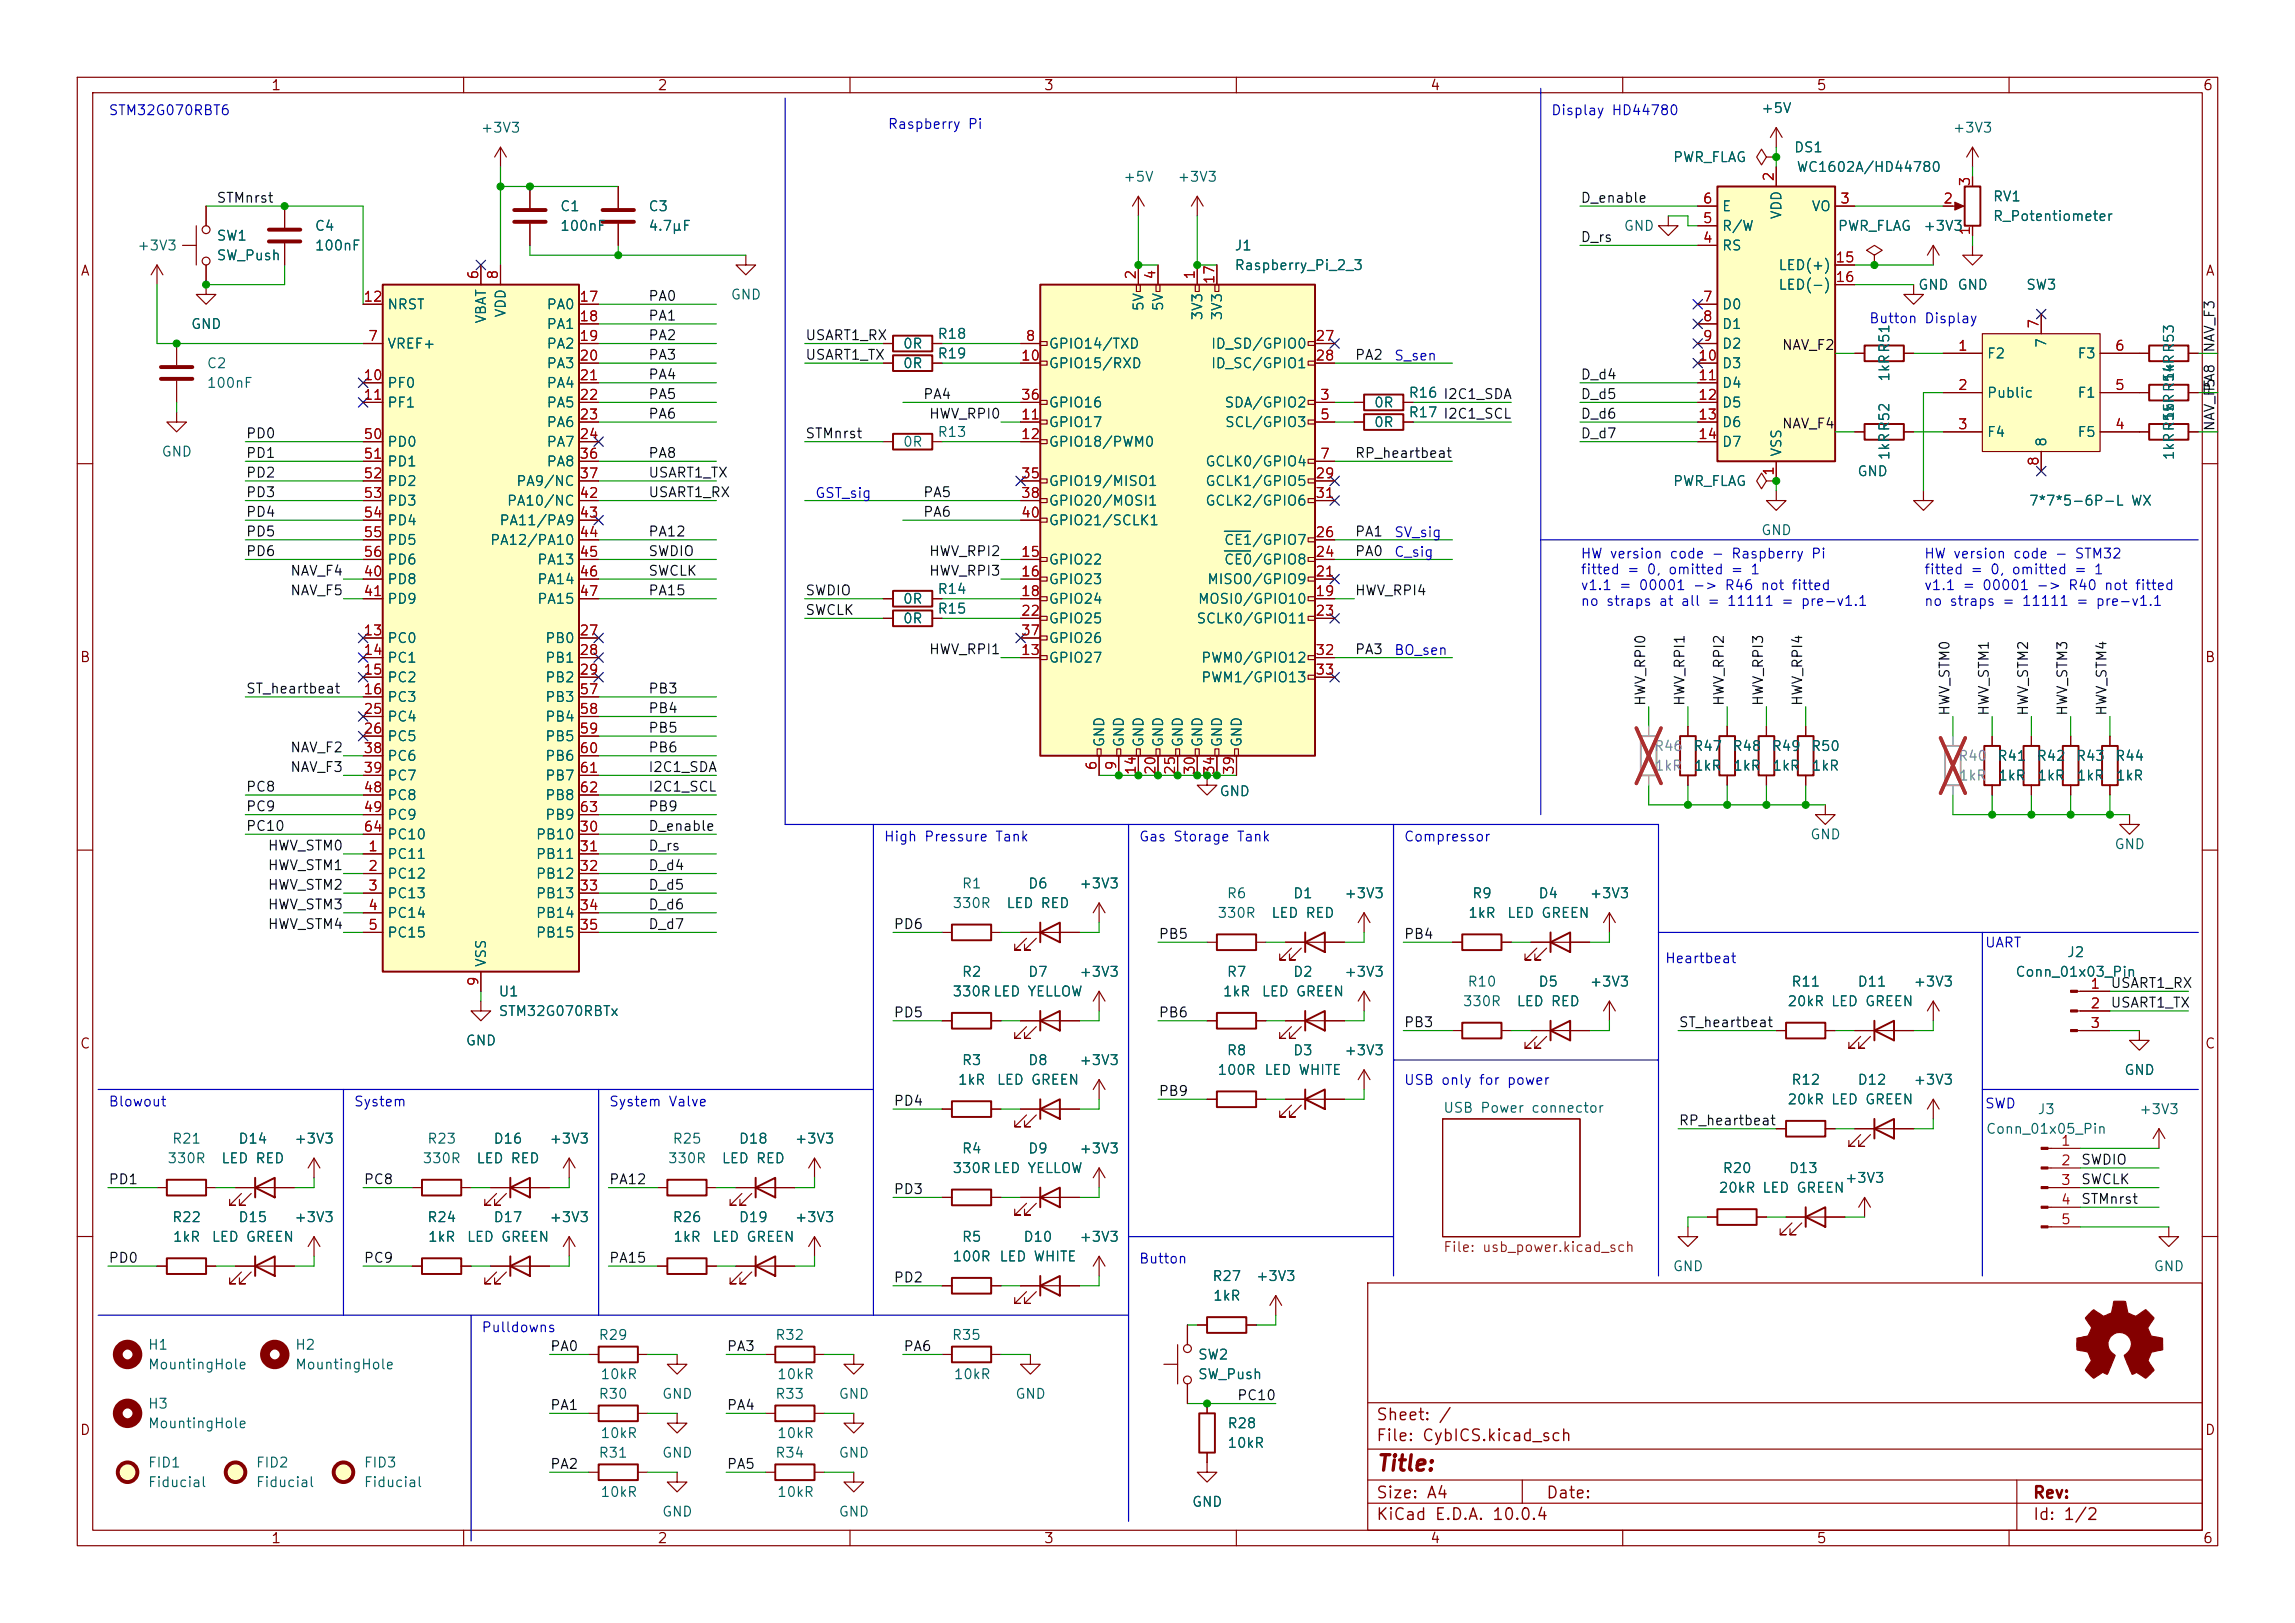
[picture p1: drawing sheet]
<svg xmlns="http://www.w3.org/2000/svg" width="297mm" height="210mm" viewBox="0 0 297 210" stroke-linecap="round" stroke-linejoin="round" font-family="sans-serif">
<defs><g id="words">
<text font-size="2" fill="#840000" x="178" y="190.8">Title:</text>
<g font-size="1.5" fill="#840000">
<text x="178" y="184.2">Sheet: /</text>
<text x="178" y="186.9">File: CybICS.kicad_sch</text>
<text x="178" y="197.1">KiCad E.D.A. 10.0.4</text>
<text x="178" y="194.3">Size: A4</text>
<text x="200" y="194.3">Date:</text>
<text x="263" y="194.3">Rev:</text>
<text x="263" y="197.1">Id: 1/2</text>
</g>
<g font-size="1.3" fill="#840000">
<text x="35" y="12">1</text>
<text x="85" y="12">2</text>
<text x="135" y="12">3</text>
<text x="185" y="12">4</text>
<text x="235" y="12">5</text>
<text x="285" y="12">6</text>
<text x="10.3" y="36">A</text>
<text x="285.3" y="36">A</text>
<text x="10.3" y="86">B</text>
<text x="285.3" y="86">B</text>
<text x="10.3" y="136">C</text>
<text x="285.3" y="136">C</text>
<text x="10.3" y="186">D</text>
<text x="285.3" y="186">D</text>
<text x="35" y="200">1</text>
<text x="85" y="200">2</text>
<text x="135" y="200">3</text>
<text x="185" y="200">4</text>
<text x="235" y="200">5</text>
<text x="285" y="200">6</text>
</g>
<g font-size="1.3" fill="#0000c2">
<text x="14" y="15.2">STM32G070RBT6</text>
<text x="114.8" y="17">Raspberry Pi</text>
<text x="200.7" y="15.2">Display HD44780</text>
<text x="180.3" y="47">S_sen</text>
<text x="241.8" y="42.1">Button Display</text>
<text x="105.4" y="64.7">GST_sig</text>
<text x="180.3" y="69.8">SV_sig</text>
<text x="180.3" y="72.4">C_sig</text>
<text x="204.5" y="72.6">HW version code - Raspberry Pi</text>
<text x="204.5" y="74.6">fitted = 0, omitted = 1</text>
<text x="204.5" y="76.7">v1.1 = 00001 -&gt; R46 not fitted</text>
<text x="248.9" y="72.6">HW version code - STM32</text>
<text x="248.9" y="74.6">fitted = 0, omitted = 1</text>
<text x="248.9" y="76.7">v1.1 = 00001 -&gt; R40 not fitted</text>
<text x="204.5" y="78.7">no straps at all = 11111 = pre-v1.1</text>
<text x="248.9" y="78.7">no straps = 11111 = pre-v1.1</text>
<text x="180.3" y="85.1">BO_sen</text>
<text x="114.3" y="109.2">High Pressure Tank</text>
<text x="147.3" y="109.2">Gas Storage Tank</text>
<text x="181.6" y="109.2">Compressor</text>
<text x="215.4" y="124.9">Heartbeat</text>
<text x="256.8" y="122.9">UART</text>
<text x="14" y="143.5">Blowout</text>
<text x="45.7" y="143.5">System</text>
<text x="78.7" y="143.5">System Valve</text>
<text x="181.6" y="140.7">USB only for power</text>
<text x="256.8" y="143.7">SWD</text>
<text x="147.3" y="163.8">Button</text>
<text x="62.2" y="172.7">Pulldowns</text>
</g>
<g font-size="1.3" fill="#006464">
<text x="62.1" y="17.5">+3V3</text>
<text x="227.8" y="14.9">+5V</text>
<text x="252.6" y="17.5">+3V3</text>
<text x="145.3" y="23.8">+5V</text>
<text x="152.3" y="23.8">+3V3</text>
<text x="216.4" y="21.3">PWR_FLAG</text>
<text x="232.1" y="20">DS1</text>
<text x="232.4" y="22.6">WC1602A/HD44780</text>
<text x="72.4" y="27.6">C1</text>
<text x="83.8" y="27.6">C3</text>
<text x="222.8" y="27.6">E</text>
<text x="230.8" y="28.5" transform="rotate(-90 230.8 28.5)">VDD</text>
<text x="234.4" y="27.6">VO</text>
<text x="257.8" y="26.4">RV1</text>
<text x="257.8" y="28.9">R_Potentiometer</text>
<text x="17.7" y="32.7">+3V3</text>
<text x="27.9" y="31.5">SW1</text>
<text x="27.9" y="34">SW_Push</text>
<text x="40.6" y="30.2">C4</text>
<text x="40.6" y="32.7">100nF</text>
<text x="72.4" y="30.2">100nF</text>
<text x="83.8" y="30.2">4.7μF</text>
<text x="159.7" y="32.7">J1</text>
<text x="159.7" y="35.3">Raspberry_Pi_2_3</text>
<text x="210.1" y="30.2">GND</text>
<text x="222.8" y="32.7">RS</text>
<text x="222.8" y="30.2">R/W</text>
<text x="230.1" y="35.3">LED(+)</text>
<text x="237.8" y="30.2">PWR_FLAG</text>
<text x="248.8" y="30.2">+3V3</text>
<text x="50" y="40.3">NRST</text>
<text x="63.2" y="42" transform="rotate(-90 63.2 42)">VBAT</text>
<text x="65.7" y="41.2" transform="rotate(-90 65.7 41.2)">VDD</text>
<text x="70.7" y="40.3">PA0</text>
<text x="94.5" y="39.1">GND</text>
<text x="148.3" y="40.3" transform="rotate(-90 148.3 40.3)">5V</text>
<text x="150.8" y="40.3" transform="rotate(-90 150.8 40.3)">5V</text>
<text x="155.9" y="41.6" transform="rotate(-90 155.9 41.6)">3V3</text>
<text x="158.5" y="41.6" transform="rotate(-90 158.5 41.6)">3V3</text>
<text x="222.8" y="40.3">D0</text>
<text x="230.1" y="37.8">LED(-)</text>
<text x="248.2" y="37.8">GND</text>
<text x="253.2" y="37.8">GND</text>
<text x="262.1" y="37.8">SW3</text>
<text x="24.6" y="42.9">GND</text>
<text x="26.7" y="48">C2</text>
<text x="50" y="45.4">VREF+</text>
<text x="70.7" y="42.9">PA1</text>
<text x="70.7" y="45.4">PA2</text>
<text x="70.7" y="48">PA3</text>
<text x="116.8" y="48">0R</text>
<text x="116.8" y="45.4">0R</text>
<text x="121.2" y="46.7">R19</text>
<text x="121.2" y="44.2">R18</text>
<text x="135.6" y="45.4">GPIO14/TXD</text>
<text x="135.6" y="48">GPIO15/RXD</text>
<text x="156.6" y="45.4">ID_SD/GPIO0</text>
<text x="156.6" y="48">ID_SC/GPIO1</text>
<text x="222.8" y="42.9">D1</text>
<text x="222.8" y="45.4">D2</text>
<text x="222.8" y="48">D3</text>
<text x="257" y="46.7">F2</text>
<text x="265.1" y="45.1" transform="rotate(-90 265.1 45.1)">7</text>
<text x="268.8" y="46.7">F3</text>
<text x="26.7" y="50.5">100nF</text>
<text x="50" y="50.5">PF0</text>
<text x="50" y="53">PF1</text>
<text x="70.7" y="50.5">PA4</text>
<text x="70.7" y="53">PA5</text>
<text x="135.6" y="53">GPIO16</text>
<text x="158.4" y="53">SDA/GPIO2</text>
<text x="177.7" y="53">0R</text>
<text x="182.2" y="51.8">R16 I2C1_SDA</text>
<text x="182.2" y="51.8">R16</text>
<text x="222.8" y="50.5">D4</text>
<text x="222.8" y="53">D5</text>
<text x="244.8" y="49.5" transform="rotate(-90 244.8 49.5)">1kRR51</text>
<text x="257" y="51.8">Public</text>
<text x="268.8" y="51.8">F1</text>
<text x="281.6" y="49.5" transform="rotate(-90 281.6 49.5)">1kRR53</text>
<text x="20.8" y="59.4">GND</text>
<text x="50" y="58.1">PD0</text>
<text x="70.7" y="55.6">PA6</text>
<text x="70.7" y="58.1">PA7</text>
<text x="116.8" y="58.1">0R</text>
<text x="121.2" y="56.9">R13</text>
<text x="135.6" y="55.6">GPIO17</text>
<text x="135.6" y="58.1">GPIO18/PWM0</text>
<text x="158.4" y="55.6">SCL/GPIO3</text>
<text x="177.7" y="55.6">0R</text>
<text x="182.2" y="54.3">R17 I2C1_SCL</text>
<text x="182.2" y="54.3">R17</text>
<text x="222.8" y="55.6">D6</text>
<text x="222.8" y="58.1">D7</text>
<text x="230.8" y="59.2" transform="rotate(-90 230.8 59.2)">VSS</text>
<text x="244.8" y="59.6" transform="rotate(-90 244.8 59.6)">1kRR52</text>
<text x="257" y="56.9">F4</text>
<text x="265.1" y="57.9" transform="rotate(-90 265.1 57.9)">8</text>
<text x="268.8" y="56.9">F5</text>
<text x="281.6" y="59.6" transform="rotate(-90 281.6 59.6)">1kRR55</text>
<text x="281.6" y="54.6" transform="rotate(-90 281.6 54.6)">1kRR54</text>
<text x="50" y="60.7">PD1</text>
<text x="50" y="63.2">PD2</text>
<text x="50" y="65.7">PD3</text>
<text x="65.5" y="65.7">PA10/NC</text>
<text x="66.7" y="63.2">PA9/NC</text>
<text x="70.7" y="60.7">PA8</text>
<text x="135.6" y="63.2">GPIO19/MISO1</text>
<text x="135.6" y="65.7">GPIO20/MOSI1</text>
<text x="155.9" y="60.7">GCLK0/GPIO4</text>
<text x="155.9" y="63.2">GCLK1/GPIO5</text>
<text x="155.9" y="65.7">GCLK2/GPIO6</text>
<text x="216.4" y="63.2">PWR_FLAG</text>
<text x="240.3" y="61.9">GND</text>
<text x="262.5" y="65.7">7*7*5-6P-L WX</text>
<text x="50" y="68.3">PD4</text>
<text x="50" y="70.8">PD5</text>
<text x="63.3" y="70.8">PA12/PA10</text>
<text x="64.5" y="68.3">PA11/PA9</text>
<text x="135.6" y="68.3">GPIO21/SCLK1</text>
<text x="158.3" y="70.8">CE1/GPIO7</text>
<text x="227.8" y="69.6">GND</text>
<text x="50" y="75.9">PD8</text>
<text x="50" y="73.4">PD6</text>
<text x="69.4" y="73.4">PA13</text>
<text x="69.4" y="75.9">PA14</text>
<text x="121.2" y="77.2">R14</text>
<text x="135.6" y="73.4">GPIO22</text>
<text x="135.6" y="75.9">GPIO23</text>
<text x="156.1" y="75.9">MISO0/GPIO9</text>
<text x="158.3" y="73.4">CE0/GPIO8</text>
<text x="50" y="83.5">PC0</text>
<text x="50" y="78.4">PD9</text>
<text x="69.4" y="78.4">PA15</text>
<text x="70.5" y="83.5">PB0</text>
<text x="116.8" y="78.4">0R</text>
<text x="116.8" y="81">0R</text>
<text x="121.2" y="79.7">R15</text>
<text x="135.6" y="78.4">GPIO24</text>
<text x="135.6" y="81">GPIO25</text>
<text x="135.6" y="83.5">GPIO26</text>
<text x="154.7" y="81">SCLK0/GPIO11</text>
<text x="154.9" y="78.4">MOSI0/GPIO10</text>
<text x="50" y="86.1">PC1</text>
<text x="50" y="88.6">PC2</text>
<text x="70.5" y="86.1">PB1</text>
<text x="70.5" y="88.6">PB2</text>
<text x="135.6" y="86.1">GPIO27</text>
<text x="155.4" y="86.1">PWM0/GPIO12</text>
<text x="155.4" y="88.6">PWM1/GPIO13</text>
<text x="50" y="91.1">PC3</text>
<text x="50" y="93.7">PC4</text>
<text x="70.5" y="91.1">PB3</text>
<text x="70.5" y="93.7">PB4</text>
<text x="50" y="96.2">PC5</text>
<text x="50" y="98.8">PC6</text>
<text x="50" y="101.3">PC7</text>
<text x="70.5" y="96.2">PB5</text>
<text x="70.5" y="98.8">PB6</text>
<text x="70.5" y="101.3">PB7</text>
<text x="143.2" y="96.8" transform="rotate(-90 143.2 96.8)">GND</text>
<text x="145.8" y="96.8" transform="rotate(-90 145.8 96.8)">GND</text>
<text x="148.3" y="96.8" transform="rotate(-90 148.3 96.8)">GND</text>
<text x="150.8" y="96.8" transform="rotate(-90 150.8 96.8)">GND</text>
<text x="153.4" y="96.8" transform="rotate(-90 153.4 96.8)">GND</text>
<text x="155.9" y="96.8" transform="rotate(-90 155.9 96.8)">GND</text>
<text x="158.5" y="96.8" transform="rotate(-90 158.5 96.8)">GND</text>
<text x="161" y="96.8" transform="rotate(-90 161 96.8)">GND</text>
<text x="219" y="97.5">R47</text>
<text x="219.1" y="100">1kR</text>
<text x="224.1" y="97.5">R48</text>
<text x="224.2" y="100">1kR</text>
<text x="229.2" y="97.5">R49</text>
<text x="229.3" y="100">1kR</text>
<text x="234.3" y="97.5">R50</text>
<text x="234.4" y="100">1kR</text>
<text x="258.4" y="98.8">R41</text>
<text x="258.5" y="101.3">1kR</text>
<text x="263.5" y="98.8">R42</text>
<text x="263.6" y="101.3">1kR</text>
<text x="268.6" y="98.8">R43</text>
<text x="268.7" y="101.3">1kR</text>
<text x="273.6" y="98.8">R44</text>
<text x="273.7" y="101.3">1kR</text>
<text x="50" y="103.8">PC8</text>
<text x="50" y="106.4">PC9</text>
<text x="70.5" y="103.8">PB8</text>
<text x="70.5" y="106.4">PB9</text>
<text x="157.7" y="103.3">GND</text>
<text x="50" y="111.5">PC11</text>
<text x="50" y="108.9">PC10</text>
<text x="69.3" y="108.9">PB10</text>
<text x="69.3" y="111.5">PB11</text>
<text x="234.2" y="108.9">GND</text>
<text x="273.6" y="110.2">GND</text>
<text x="50" y="114">PC12</text>
<text x="50" y="116.5">PC13</text>
<text x="50" y="119.1">PC14</text>
<text x="69.3" y="114">PB12</text>
<text x="69.3" y="116.5">PB13</text>
<text x="69.3" y="119.1">PB14</text>
<text x="123.2" y="117.8">330R</text>
<text x="124.4" y="115.3">R1</text>
<text x="130.1" y="117.8">LED RED</text>
<text x="133" y="115.3">D6</text>
<text x="139.6" y="115.3">+3V3</text>
<text x="157.5" y="119.1">330R</text>
<text x="158.7" y="116.5">R6</text>
<text x="164.4" y="119.1">LED RED</text>
<text x="167.3" y="116.5">D1</text>
<text x="173.9" y="116.5">+3V3</text>
<text x="189.9" y="119.1">1kR</text>
<text x="190.4" y="116.5">R9</text>
<text x="194.9" y="119.1">LED GREEN</text>
<text x="199" y="116.5">D4</text>
<text x="205.6" y="116.5">+3V3</text>
<text x="50" y="121.6">PC15</text>
<text x="63.2" y="125.2" transform="rotate(-90 63.2 125.2)">VSS</text>
<text x="69.3" y="121.6">PB15</text>
<text x="267.4" y="124.2">J2</text>
<text x="64.4" y="131.8">STM32G070RBTx</text>
<text x="64.4" y="129.2">U1</text>
<text x="123.2" y="129.2">330RLED YELLOW</text>
<text x="124.4" y="126.7">R2</text>
<text x="133" y="126.7">D7</text>
<text x="139.6" y="126.7">+3V3</text>
<text x="158.2" y="129.2">1kR</text>
<text x="158.7" y="126.7">R7</text>
<text x="163.2" y="129.2">LED GREEN</text>
<text x="167.3" y="126.7">D2</text>
<text x="173.9" y="126.7">+3V3</text>
<text x="189.2" y="130.5">330R</text>
<text x="189.8" y="128">R10</text>
<text x="196.2" y="130.5">LED RED</text>
<text x="199" y="128">D5</text>
<text x="205.6" y="128">+3V3</text>
<text x="231.2" y="130.5">20kR LED GREEN</text>
<text x="231.7" y="128">R11</text>
<text x="240.3" y="128">D11</text>
<text x="247.5" y="128">+3V3</text>
<text x="260.7" y="126.7">Conn_01x03_Pin</text>
<text x="60.2" y="135.6">GND</text>
<text x="158.7" y="136.9">R8</text>
<text x="167.3" y="136.9">D3</text>
<text x="173.9" y="136.9">+3V3</text>
<text x="123.9" y="140.7">1kR</text>
<text x="124.4" y="138.1">R3</text>
<text x="128.9" y="140.7">LED GREEN</text>
<text x="133" y="138.1">D8</text>
<text x="139.6" y="138.1">+3V3</text>
<text x="157.5" y="139.4">100R</text>
<text x="163.5" y="139.4">LED WHITE</text>
<text x="231.2" y="143.2">20kR LED GREEN</text>
<text x="231.7" y="140.7">R12</text>
<text x="240.3" y="140.7">D12</text>
<text x="247.5" y="140.7">+3V3</text>
<text x="274.8" y="139.4">GND</text>
<text x="22.2" y="148.3">R21</text>
<text x="30.8" y="148.3">D14</text>
<text x="38" y="148.3">+3V3</text>
<text x="55.2" y="148.3">R23</text>
<text x="63.8" y="148.3">D16</text>
<text x="71" y="148.3">+3V3</text>
<text x="87" y="148.3">R25</text>
<text x="95.5" y="148.3">D18</text>
<text x="102.8" y="148.3">+3V3</text>
<text x="124.4" y="149.6">R4</text>
<text x="133" y="149.6">D9</text>
<text x="139.6" y="149.6">+3V3</text>
<text x="186.7" y="144.3">USB Power connector</text>
<text x="256.9" y="147">Conn_01x05_Pin</text>
<text x="263.6" y="144.5">J3</text>
<text x="276.8" y="144.5">+3V3</text>
<text x="21.6" y="150.8">330R</text>
<text x="28.5" y="150.8">LED RED</text>
<text x="54.6" y="150.8">330R</text>
<text x="61.6" y="150.8">LED RED</text>
<text x="86.3" y="150.8">330R</text>
<text x="93.3" y="150.8">LED RED</text>
<text x="123.2" y="152.1">330RLED YELLOW</text>
<text x="222.3" y="154.6">20kR LED GREEN</text>
<text x="222.8" y="152.1">R20</text>
<text x="231.4" y="152.1">D13</text>
<text x="238.7" y="153.4">+3V3</text>
<text x="22.2" y="158.5">R22</text>
<text x="22.3" y="161">1kR</text>
<text x="27.3" y="161">LED GREEN</text>
<text x="30.8" y="158.5">D15</text>
<text x="38" y="158.5">+3V3</text>
<text x="55.2" y="158.5">R24</text>
<text x="55.3" y="161">1kR</text>
<text x="60.3" y="161">LED GREEN</text>
<text x="63.8" y="158.5">D17</text>
<text x="71" y="158.5">+3V3</text>
<text x="87" y="158.5">R26</text>
<text x="87" y="161">1kR</text>
<text x="92.1" y="161">LED GREEN</text>
<text x="95.5" y="158.5">D19</text>
<text x="102.8" y="158.5">+3V3</text>
<text x="124.4" y="161">R5</text>
<text x="132.4" y="161">D10</text>
<text x="139.6" y="161">+3V3</text>
<text x="123.2" y="163.5">100R</text>
<text x="129.2" y="163.5">LED WHITE</text>
<text x="156.8" y="166.1">R27</text>
<text x="162.5" y="166.1">+3V3</text>
<text x="216.4" y="164.8">GND</text>
<text x="278.6" y="164.8">GND</text>
<text x="77.4" y="173.7">R29</text>
<text x="100.2" y="173.7">R32</text>
<text x="123.1" y="173.7">R35</text>
<text x="156.9" y="168.6">1kR</text>
<text x="19.1" y="175">H1</text>
<text x="19.1" y="177.5">MountingHole</text>
<text x="38.1" y="175">H2</text>
<text x="38.1" y="177.5">MountingHole</text>
<text x="77.6" y="178.8">10kR</text>
<text x="100.5" y="178.8">10kR</text>
<text x="123.3" y="178.8">10kR</text>
<text x="154.9" y="176.2">SW2</text>
<text x="154.9" y="178.8">SW_Push</text>
<text x="19.1" y="182.6">H3</text>
<text x="19.1" y="185.1">MountingHole</text>
<text x="77.4" y="181.3">R30</text>
<text x="85.6" y="181.3">GND</text>
<text x="100.2" y="181.3">R33</text>
<text x="108.5" y="181.3">GND</text>
<text x="131.3" y="181.3">GND</text>
<text x="158.8" y="185.1">R28</text>
<text x="19.1" y="190.2">FID1</text>
<text x="33" y="190.2">FID2</text>
<text x="47" y="190.2">FID3</text>
<text x="77.4" y="188.9">R31</text>
<text x="77.6" y="186.4">10kR</text>
<text x="85.6" y="188.9">GND</text>
<text x="100.2" y="188.9">R34</text>
<text x="100.5" y="186.4">10kR</text>
<text x="108.5" y="188.9">GND</text>
<text x="158.8" y="187.7">10kR</text>
<text x="19.1" y="192.7">Fiducial</text>
<text x="33" y="192.7">Fiducial</text>
<text x="47" y="192.7">Fiducial</text>
<text x="77.6" y="194">10kR</text>
<text x="85.6" y="196.6">GND</text>
<text x="100.5" y="194">10kR</text>
<text x="108.5" y="196.6">GND</text>
<text x="154.2" y="195.3">GND</text>
</g>
<g font-size="1.3" fill="#a90000">
<text x="229.8" y="23.6" transform="rotate(-90 229.8 23.6)">2</text>
<text x="220.3" y="29.2">5</text>
<text x="220.3" y="26.6">6</text>
<text x="238.1" y="26.6">3</text>
<text x="251.4" y="26.6">2</text>
<text x="255.2" y="24.2" transform="rotate(-90 255.2 24.2)">3</text>
<text x="220.3" y="31.7">4</text>
<text x="237.4" y="34.3">15</text>
<text x="255.2" y="30.6" transform="rotate(-90 255.2 30.6)">1</text>
<text x="46.9" y="39.3">12</text>
<text x="62.2" y="36.3" transform="rotate(-90 62.2 36.3)">6</text>
<text x="64.7" y="36.3" transform="rotate(-90 64.7 36.3)">8</text>
<text x="74.9" y="39.3">17</text>
<text x="74.9" y="41.9">18</text>
<text x="147.3" y="36.3" transform="rotate(-90 147.3 36.3)">2</text>
<text x="149.8" y="36.3" transform="rotate(-90 149.8 36.3)">4</text>
<text x="154.9" y="36.3" transform="rotate(-90 154.9 36.3)">1</text>
<text x="157.5" y="36.9" transform="rotate(-90 157.5 36.9)">17</text>
<text x="220.3" y="39.3">7</text>
<text x="220.3" y="41.9">8</text>
<text x="237.4" y="36.8">16</text>
<text x="47.6" y="44.4">7</text>
<text x="74.9" y="44.4">19</text>
<text x="74.9" y="47">20</text>
<text x="132" y="47">10</text>
<text x="132.6" y="44.4">8</text>
<text x="170.1" y="44.4">27</text>
<text x="170.1" y="47">28</text>
<text x="219.7" y="47">10</text>
<text x="220.3" y="44.4">9</text>
<text x="253.3" y="45.7">1</text>
<text x="264.1" y="42.6" transform="rotate(-90 264.1 42.6)">7</text>
<text x="273.6" y="45.7">6</text>
<text x="46.9" y="49.5">10</text>
<text x="46.9" y="52">11</text>
<text x="74.9" y="49.5">21</text>
<text x="74.9" y="52">22</text>
<text x="132" y="52">36</text>
<text x="170.7" y="52">3</text>
<text x="219.7" y="49.5">11</text>
<text x="219.7" y="52">12</text>
<text x="253.3" y="50.8">2</text>
<text x="273.6" y="50.8">5</text>
<text x="46.9" y="57.1">50</text>
<text x="46.9" y="59.7">51</text>
<text x="74.9" y="54.6">23</text>
<text x="74.9" y="57.1">24</text>
<text x="74.9" y="59.7">36</text>
<text x="132" y="54.6">11</text>
<text x="132" y="57.1">12</text>
<text x="170.7" y="54.6">5</text>
<text x="170.7" y="59.7">7</text>
<text x="219.7" y="54.6">13</text>
<text x="219.7" y="57.1">14</text>
<text x="253.3" y="55.9">3</text>
<text x="273.6" y="55.9">4</text>
<text x="46.9" y="62.2">52</text>
<text x="46.9" y="64.7">53</text>
<text x="74.9" y="62.2">37</text>
<text x="74.9" y="64.7">42</text>
<text x="132" y="62.2">35</text>
<text x="132" y="64.7">38</text>
<text x="170.1" y="62.2">29</text>
<text x="170.1" y="64.7">31</text>
<text x="229.8" y="61.7" transform="rotate(-90 229.8 61.7)">1</text>
<text x="264.1" y="60.4" transform="rotate(-90 264.1 60.4)">8</text>
<text x="46.9" y="67.3">54</text>
<text x="46.9" y="69.8">55</text>
<text x="74.9" y="67.3">43</text>
<text x="74.9" y="69.8">44</text>
<text x="132" y="67.3">40</text>
<text x="170.1" y="69.8">26</text>
<text x="46.9" y="74.9">40</text>
<text x="46.9" y="77.4">41</text>
<text x="46.9" y="72.4">56</text>
<text x="74.9" y="72.4">45</text>
<text x="74.9" y="74.9">46</text>
<text x="74.9" y="77.4">47</text>
<text x="132" y="72.4">15</text>
<text x="132" y="74.9">16</text>
<text x="132" y="77.4">18</text>
<text x="170.1" y="77.4">19</text>
<text x="170.1" y="74.9">21</text>
<text x="170.1" y="72.4">24</text>
<text x="46.9" y="82.5">13</text>
<text x="74.9" y="82.5">27</text>
<text x="132" y="80">22</text>
<text x="132" y="82.5">37</text>
<text x="170.1" y="80">23</text>
<text x="46.9" y="85.1">14</text>
<text x="46.9" y="87.6">15</text>
<text x="74.9" y="85.1">28</text>
<text x="74.9" y="87.6">29</text>
<text x="132" y="85.1">13</text>
<text x="170.1" y="85.1">32</text>
<text x="170.1" y="87.6">33</text>
<text x="46.9" y="90.1">16</text>
<text x="46.9" y="92.7">25</text>
<text x="46.9" y="95.2">26</text>
<text x="74.9" y="90.1">57</text>
<text x="74.9" y="92.7">58</text>
<text x="74.9" y="95.2">59</text>
<text x="46.9" y="97.8">38</text>
<text x="46.9" y="100.3">39</text>
<text x="74.9" y="97.8">60</text>
<text x="74.9" y="100.3">61</text>
<text x="142.2" y="99.8" transform="rotate(-90 142.2 99.8)">6</text>
<text x="144.8" y="99.8" transform="rotate(-90 144.8 99.8)">9</text>
<text x="147.3" y="100.4" transform="rotate(-90 147.3 100.4)">14</text>
<text x="149.8" y="100.4" transform="rotate(-90 149.8 100.4)">20</text>
<text x="152.4" y="100.4" transform="rotate(-90 152.4 100.4)">25</text>
<text x="154.9" y="100.4" transform="rotate(-90 154.9 100.4)">30</text>
<text x="157.5" y="100.4" transform="rotate(-90 157.5 100.4)">34</text>
<text x="160" y="100.4" transform="rotate(-90 160 100.4)">39</text>
<text x="46.9" y="102.8">48</text>
<text x="46.9" y="105.4">49</text>
<text x="46.9" y="107.9">64</text>
<text x="74.9" y="107.9">30</text>
<text x="74.9" y="102.8">62</text>
<text x="74.9" y="105.4">63</text>
<text x="47.6" y="110.5">1</text>
<text x="47.6" y="113">2</text>
<text x="74.9" y="110.5">31</text>
<text x="74.9" y="113">32</text>
<text x="47.6" y="115.5">3</text>
<text x="47.6" y="118.1">4</text>
<text x="74.9" y="115.5">33</text>
<text x="74.9" y="118.1">34</text>
<text x="47.6" y="120.6">5</text>
<text x="74.9" y="120.6">35</text>
<text x="62.2" y="127.7" transform="rotate(-90 62.2 127.7)">9</text>
<text x="270.4" y="128.2">1</text>
<text x="270.4" y="130.8">2</text>
<text x="270.4" y="133.3">3</text>
<text x="266.6" y="148.6">1</text>
<text x="266.6" y="151.1">2</text>
<text x="266.6" y="153.6">3</text>
<text x="266.6" y="156.2">4</text>
<text x="266.6" y="158.7">5</text>
</g>
<g font-size="1.3" fill="#0f0f0f">
<text x="27.9" y="26.5">STMnrst</text>
<text x="204.5" y="26.5">D_enable</text>
<text x="204.5" y="31.6">D_rs</text>
<text x="83.8" y="41.8">PA1</text>
<text x="83.8" y="39.2">PA0</text>
<text x="83.8" y="44.3">PA2</text>
<text x="83.8" y="46.9">PA3</text>
<text x="104.1" y="44.3">USART1_RX</text>
<text x="104.1" y="46.9">USART1_TX</text>
<text x="175.3" y="46.9">PA2</text>
<text x="230.5" y="45.6">NAV_F2</text>
<text x="286.9" y="45.7" transform="rotate(-90 286.9 45.7)">NAV_F3</text>
<text x="83.8" y="51.9">PA5</text>
<text x="83.8" y="49.4">PA4</text>
<text x="119.4" y="51.9">PA4</text>
<text x="204.5" y="51.9">D_d5</text>
<text x="204.5" y="49.4">D_d4</text>
<text x="286.9" y="50.8" transform="rotate(-90 286.9 50.8)">PA8</text>
<text x="31.7" y="57">PD0</text>
<text x="31.7" y="59.6">PD1</text>
<text x="83.8" y="54.5">PA6</text>
<text x="83.8" y="59.6">PA8</text>
<text x="104.1" y="57">STMnrst</text>
<text x="120.1" y="54.5">HWV_RPI0</text>
<text x="175.3" y="59.6">RP_heartbeat</text>
<text x="204.5" y="54.5">D_d6</text>
<text x="204.5" y="57">D_d7</text>
<text x="230.5" y="55.8">NAV_F4</text>
<text x="286.9" y="55.9" transform="rotate(-90 286.9 55.9)">NAV_F5</text>
<text x="31.7" y="64.6">PD3</text>
<text x="31.7" y="62.1">PD2</text>
<text x="83.8" y="62.1">USART1_TX</text>
<text x="83.8" y="64.6">USART1_RX</text>
<text x="119.4" y="64.6">PA5</text>
<text x="31.7" y="69.7">PD5</text>
<text x="31.7" y="67.2">PD4</text>
<text x="83.8" y="69.7">PA12</text>
<text x="119.4" y="67.2">PA6</text>
<text x="175.3" y="69.7">PA1</text>
<text x="31.7" y="72.3">PD6</text>
<text x="37.5" y="74.8">NAV_F4</text>
<text x="37.5" y="77.3">NAV_F5</text>
<text x="83.8" y="74.8">SWCLK</text>
<text x="83.8" y="72.3">SWDIO</text>
<text x="83.8" y="77.3">PA15</text>
<text x="104.1" y="77.3">SWDIO</text>
<text x="120.1" y="74.8">HWV_RPI3</text>
<text x="120.1" y="72.3">HWV_RPI2</text>
<text x="175.3" y="77.3">HWV_RPI4</text>
<text x="175.3" y="72.3">PA0</text>
<text x="104.1" y="79.9">SWCLK</text>
<text x="120.1" y="85">HWV_RPI1</text>
<text x="175.3" y="85">PA3</text>
<text x="31.7" y="90">ST_heartbeat</text>
<text x="83.8" y="92.6">PB4</text>
<text x="83.8" y="95.1">PB5</text>
<text x="83.8" y="90">PB3</text>
<text x="213.2" y="91.4" transform="rotate(-90 213.2 91.4)">HWV_RPI0</text>
<text x="218.3" y="91.4" transform="rotate(-90 218.3 91.4)">HWV_RPI1</text>
<text x="223.4" y="91.4" transform="rotate(-90 223.4 91.4)">HWV_RPI2</text>
<text x="228.5" y="91.4" transform="rotate(-90 228.5 91.4)">HWV_RPI3</text>
<text x="233.6" y="91.4" transform="rotate(-90 233.6 91.4)">HWV_RPI4</text>
<text x="252.6" y="92.7" transform="rotate(-90 252.6 92.7)">HWV_STM0</text>
<text x="257.7" y="92.7" transform="rotate(-90 257.7 92.7)">HWV_STM1</text>
<text x="262.8" y="92.7" transform="rotate(-90 262.8 92.7)">HWV_STM2</text>
<text x="267.8" y="92.7" transform="rotate(-90 267.8 92.7)">HWV_STM3</text>
<text x="272.9" y="92.7" transform="rotate(-90 272.9 92.7)">HWV_STM4</text>
<text x="37.5" y="97.7">NAV_F2</text>
<text x="37.5" y="100.2">NAV_F3</text>
<text x="83.8" y="97.7">PB6</text>
<text x="83.8" y="100.2">I2C1_SDA</text>
<text x="31.7" y="107.8">PC10</text>
<text x="31.7" y="105.3">PC9</text>
<text x="31.7" y="102.7">PC8</text>
<text x="83.8" y="102.7">I2C1_SCL</text>
<text x="83.8" y="105.3">PB9</text>
<text x="83.8" y="107.8">D_enable</text>
<text x="34.6" y="110.4">HWV_STM0</text>
<text x="34.6" y="112.9">HWV_STM1</text>
<text x="83.8" y="112.9">D_d4</text>
<text x="83.8" y="110.4">D_rs</text>
<text x="34.6" y="118">HWV_STM3</text>
<text x="34.6" y="115.4">HWV_STM2</text>
<text x="83.8" y="118">D_d6</text>
<text x="83.8" y="115.4">D_d5</text>
<text x="34.6" y="120.5">HWV_STM4</text>
<text x="83.8" y="120.5">D_d7</text>
<text x="115.6" y="120.5">PD6</text>
<text x="149.9" y="121.8">PB5</text>
<text x="181.6" y="121.8">PB4</text>
<text x="115.6" y="132">PD5</text>
<text x="149.9" y="132">PB6</text>
<text x="273" y="130.7">USART1_TX</text>
<text x="273" y="128.1">USART1_RX</text>
<text x="181.6" y="133.2">PB3</text>
<text x="217.2" y="133.2">ST_heartbeat</text>
<text x="115.6" y="143.4">PD4</text>
<text x="149.9" y="142.1">PB9</text>
<text x="217.2" y="145.9">RP_heartbeat</text>
<text x="14" y="153.5">PD1</text>
<text x="47" y="153.5">PC8</text>
<text x="78.7" y="153.5">PA12</text>
<text x="115.6" y="154.8">PD3</text>
<text x="269.2" y="151">SWDIO</text>
<text x="269.2" y="153.5">SWCLK</text>
<text x="269.2" y="156.1">STMnrst</text>
<text x="14" y="163.7">PD0</text>
<text x="47" y="163.7">PC9</text>
<text x="78.7" y="163.7">PA15</text>
<text x="115.6" y="166.2">PD2</text>
<text x="71.1" y="175.1">PA0</text>
<text x="94" y="175.1">PA3</text>
<text x="116.8" y="175.1">PA6</text>
<text x="71.1" y="182.8">PA1</text>
<text x="94" y="182.8">PA4</text>
<text x="160" y="181.5">PC10</text>
<text x="71.1" y="190.4">PA2</text>
<text x="94" y="190.4">PA5</text>
</g>
<g font-size="1.3" fill="#939391">
<text x="214" y="97.5">R46</text>
<text x="214" y="100">1kR</text>
<text x="253.3" y="98.8">R40</text>
<text x="253.4" y="101.3">1kR</text>
</g>
<text font-size="1.3" fill="#725600" x="186.7" y="162.3">File: usb_power.kicad_sch</text>
</g></defs>
<g fill="none" stroke="#840000" stroke-width=".15">
<path d="M10 10h277v190h-277zM12 12h273v186h-273zM60 10v2M110 10v2M160 10v2M210 10v2M260 10v2M147.3 25.4l-.7 1.3M147.3 25.4l.8 1.3M147.3 25.4v2.5M154.9 25.4l-.7 1.3M154.9 25.4l.8 1.3"/>
<path d="M154.9 25.4v2.5M215.9 27.9v1.3h1.3l-1.3 1.3-1.3-1.3h1.3M10 60h2M285 60h2M10 110h2M285 110h2M53.3 153.7h1.3M59.7 153.7h1.3M63.5 153.7h7.6M64.3 154.4l-1.6 1.6h.8h-.8v-.8M65.5 154.4l-1.5 1.6h.8h-.8v-.8M73.7 149.9v2.5"/>
<path d="M73.7 149.9l-.8 1.2M73.7 149.9l.7 1.2M85.1 153.7h1.3M91.4 153.7h1.3M95.2 153.7h7.7M96 154.4l-1.5 1.6h.7h-.7v-.8M97.3 154.4l-1.5 1.6h.7h-.7v-.8M186.7 144.8h17.8v15.2h-17.8zM10 160h2M53.3 163.8h1.3M59.7 163.8h1.3M63.5 163.8h7.6"/>
<path d="M64.3 164.6l-1.6 1.5h.8h-.8v-.7M65.5 164.6l-1.5 1.5h.8h-.8v-.7M73.7 160l-.8 1.3M73.7 160l.7 1.3M73.7 160v2.6M76.2 175.3h1.3M82.5 175.3h1.3M85.1 163.8h1.3M87.6 175.3v1.2h-1.2l1.2 1.3 1.3-1.3h-1.3M91.4 163.8h1.3M95.2 163.8h7.7M96 164.6l-1.5 1.5h.7h-.7v-.7"/>
<path d="M97.3 164.6l-1.5 1.5h.7h-.7v-.7M99.1 175.3h1.2M105.4 175.3h1.3M177 166h108v32h-108zM285 160h2M60 198v2M76.2 182.9h1.3M76.2 190.5h1.3M82.5 182.9h1.3M82.5 190.5h1.3M87.6 182.9v1.3h-1.2l1.2 1.2 1.3-1.2h-1.3M87.6 190.5v1.3h-1.2l1.2 1.2 1.3-1.2h-1.3"/>
<path d="M99.1 182.9h1.2M99.1 190.5h1.2M105.4 182.9h1.3M105.4 190.5h1.3M110 198v2M160 198v2M177 194.5h108M177 191.5h108M177 187.5h108M177 181.5h108M197 191.5v3M210 198v2"/>
<path d="M260 198v2M261 191.5v6.5"/>
</g>
<g fill="none" stroke="#840000" stroke-width=".25">
<path d="M54.6 152.7h5.1v2h-5.1zM66 153.7l2.6-1.3v2.5zM66 152.4v2.5M86.4 152.7h5v2h-5zM97.8 153.7l2.5-1.3v2.5zM97.8 152.4v2.5M54.6 162.8h5.1v2h-5.1zM66 163.8l2.6-1.2v2.5zM66 162.6v2.5M77.5 174.2h5v2.1h-5zM86.4 162.8h5v2h-5zM97.8 163.8l2.5-1.2v2.5z"/>
<path d="M97.8 162.6v2.5M100.3 174.2h5.1v2.1h-5.1zM77.5 181.9h5v2h-5zM77.5 189.5h5v2h-5zM100.3 181.9h5.1v2h-5.1zM100.3 189.5h5.1v2h-5.1z"/>
</g>
<path d="M134.6 36.8h35.6v61h-35.6z" fill="#ffffc2"/>
<path d="M134.6 36.8h35.6v61h-35.6zM176.5 51.1h5.1v2h-5.1zM176.5 53.6h5.1v2h-5.1zM231.1 132.3h5.1v2.1h-5.1z" fill="none" stroke="#840000" stroke-width=".25"/>
<g fill="none" stroke="#840000" stroke-width=".15">
<path d="M147.1 36.8h.5v.9h-.5zM147.3 34.3v2.5M149.6 36.8h.5v.9h-.5zM149.9 34.3v2.5M154.7 36.8h.5v.9h-.5zM154.9 34.3v2.5M157.2 36.8h.5v.9h-.5zM157.5 34.3v2.5M132.1 52.1h2.5M132.1 54.6h2.5M132.1 44.5h2.5M132.1 47h2.5"/>
<path d="M132.1 57.2h2.5M134.6 44.2h.9v.5h-.9zM134.6 46.7h.9v.5h-.9zM134.6 51.8h.9v.5h-.9zM134.6 54.4h.9v.5h-.9zM134.6 56.9h.9v.5h-.9zM169.3 44.2h.9v.5h-.9zM169.3 46.7h.9v.5h-.9zM169.3 51.8h.9v.5h-.9zM169.3 54.4h.9v.5h-.9zM169.3 59.4h.9v.5h-.9zM170.2 52.1h2.5"/>
<path d="M170.2 54.6h2.5M170.2 59.7h2.5M170.2 44.5h2.5M170.2 47h2.5M175.3 52.1h1.2M175.3 54.6h1.2M181.6 52.1h1.3M181.6 54.6h1.3M132.1 72.4h2.5M132.1 74.9h2.5M132.1 77.5h2.5M132.1 62.2h2.5"/>
<path d="M132.1 64.8h2.5M132.1 67.3h2.5M134.6 62h.9v.5h-.9zM134.6 64.5h.9v.5h-.9zM134.6 67.1h.9v.5h-.9zM134.6 72.1h.9v.5h-.9zM134.6 74.7h.9v.5h-.9zM134.6 77.2h.9v.5h-.9zM134.6 79.8h.9v.5h-.9zM169.3 62h.9v.5h-.9zM169.3 64.5h.9v.5h-.9zM169.3 69.6h.9v.5h-.9z"/>
<path d="M169.3 72.1h.9v.5h-.9zM169.3 74.7h.9v.5h-.9zM169.3 77.2h.9v.5h-.9zM169.3 79.8h.9v.5h-.9zM170.2 72.4h2.5M170.2 74.9h2.5M170.2 77.5h2.5M170.2 69.9h2.5M170.2 62.2h2.5M170.2 64.8h2.5M132.1 85.1h2.5M132.1 80h2.5"/>
<path d="M132.1 82.6h2.5M134.6 82.3h.9v.5h-.9zM134.6 84.8h.9v.5h-.9zM142 96.9h.5v.9h-.5zM142.2 97.8v2.5M144.5 96.9h.5v.9h-.5zM144.8 97.8v2.5M147.1 96.9h.5v.9h-.5zM147.3 97.8v2.5M149.6 96.9h.5v.9h-.5zM149.9 97.8v2.5M152.1 96.9h.6v.9h-.6z"/>
<path d="M152.4 97.8v2.5M154.7 96.9h.5v.9h-.5zM154.9 97.8v2.5M157.2 96.9h.5v.9h-.5zM157.5 97.8v2.5M159.8 96.9h.5v.9h-.5zM160 97.8v2.5M169.3 84.8h.9v.5h-.9zM169.3 87.4h.9v.5h-.9zM170.2 85.1h2.5M170.2 80h2.5M170.2 87.6h2.5"/>
<path d="M236.2 104.1v1.3h1.3l-1.3 1.3-1.3-1.3h1.3M229.9 133.4h1.2M236.2 133.4h1.3"/>
</g>
<path d="M158.4 71.3h3.4M158.4 68.7h3.4" fill="none" stroke="#006464" stroke-width=".15"/>
<path d="M222.2 24.1h15.3v35.6h-15.3z" fill="#ffffc2"/>
<path d="M222.2 24.1h15.3v35.6h-15.3z" fill="none" stroke="#840000" stroke-width=".25"/>
<g fill="none" stroke="#840000" stroke-width=".15">
<path d="M219.7 26.7h2.5M219.7 31.8h2.5M219.7 29.2h2.5M219.7 39.4h2.5M229.9 21.6v2.5M237.5 26.7h2.5M237.5 34.3h2.5M237.5 36.8h2.5M219.7 41.9h2.5M219.7 44.5h2.5M219.7 47h2.5M219.7 49.5h2.5"/>
<path d="M219.7 52.1h2.5M219.7 54.6h2.5M219.7 57.2h2.5M229.9 59.7v2.5M228.6 62.2l-.6-1-.7 1 .7 1 .6-1h1.3M229.9 62.2h.1"/>
</g>
<path d="M49.5 36.8h25.4v88.9h-25.4z" fill="#ffffc2"/>
<g fill="none" stroke="#840000" stroke-width=".25">
<path d="M49.5 36.8h25.4v88.9h-25.4zM254.3 24.1h2v5.1h-2zM115.6 46h5v2h-5zM115.6 56.1h5v2.1h-5zM115.6 43.4h5v2.1h-5zM241.3 54.9h5.1v2h-5.1zM241.3 44.7h5.1v2h-5.1zM278.1 44.7h5.1v2h-5.1zM115.6 76.5h5v2h-5zM115.6 79h5v2h-5zM222.5 95.3h2v5h-2zM227.6 95.3h2v5h-2z"/>
<path d="M123.2 119.6h5.1v2.1h-5.1zM134.6 119.4v2.5M123.2 131.1h5.1v2h-5.1zM134.6 120.7l2.6-1.3v2.5zM134.6 132.1l2.6-1.3v2.6zM134.6 130.8v2.6M157.5 120.9h5.1v2h-5.1zM157.5 131.1h5.1v2h-5.1zM168.9 121.9l2.5-1.2v2.5zM168.9 132.1l2.5-1.3v2.6zM168.9 120.7v2.5M168.9 130.8v2.6"/>
<path d="M189.2 132.3h5.1v2.1h-5.1zM189.2 120.9h5.1v2h-5.1zM200.7 121.9l2.5-1.2v2.5zM200.7 133.4l2.5-1.3v2.5zM200.7 120.7v2.5M200.7 132.1v2.5M242.6 133.4l2.5-1.3v2.5zM242.6 132.1v2.5M21.6 152.7h5.1v2h-5.1zM33 153.7l2.6-1.3v2.5zM33 152.4v2.5M123.2 142.5h5.1v2h-5.1z"/>
<path d="M123.2 153.9h5.1v2.1h-5.1zM134.6 143.5l2.6-1.3v2.6zM134.6 154.9l2.6-1.2v2.5zM134.6 142.2v2.6M134.6 153.7v2.5M157.5 141.2h5.1v2.1h-5.1zM168.9 142.2l2.5-1.2v2.5zM168.9 141v2.5M222.2 156.5h5.1v2h-5.1zM231.1 145h5.1v2.1h-5.1zM233.7 157.5l2.5-1.3v2.6zM233.7 156.2v2.6"/>
<path d="M242.6 146.1l2.5-1.3v2.5zM242.6 144.8v2.5M21.6 162.8h5.1v2h-5.1zM33 163.8l2.6-1.2v2.5zM33 162.6v2.5M123.2 174.2h5.1v2.1h-5.1zM123.2 165.4h5.1v2h-5.1zM134.6 166.4l2.6-1.3v2.5zM134.6 165.1v2.5M156.2 170.4h5.1v2.1h-5.1zM155.2 182.9h2v5.1h-2z"/>
</g>
<g fill="none" stroke="#840000" stroke-width=".15">
<path d="M64.8 19.1v2.5M64.8 19.1l-.8 1.2M64.8 19.1l.7 1.2M229.9 16.5l-.8 1.3M229.9 16.5l.7 1.3M229.9 16.5v2.6M255.3 19.1v2.5M255.3 19.1l-.8 1.2M255.3 19.1l.7 1.2M20.3 34.3l-.7 1.3M20.3 34.3l.8 1.3M20.3 34.3v2.5"/>
<path d="M23.6 31.8h1.8M25.4 29.2v5.1M26.7 34.3v3.8h1.2l-1.2 1.3-1.3-1.3h1.3M26.7 26.7v2.5M36.8 26.7v2.8M36.8 31.5v2.8M47 39.4h2.5M62.2 34.3v2.5M64.8 34.3v2.5M68.6 24.1v2.8M68.6 29v2.8M74.9 39.4h2.6"/>
<path d="M228.6 20.3l-.6-1-.7 1 .7 1 .6-1h1.3M229.9 20.3h.1M242.6 33l1-.6-1-.6-1 .6 1 .6v1.3M242.6 34.3h.1M247.6 36.8v1.3h1.3l-1.3 1.3-1.2-1.3h1.2M250.2 31.8v2.5M250.2 31.8l-.8 1.2M250.2 31.8l.8 1.2M251.5 26.7h2.2M255.3 31.8v1.2h1.2l-1.2 1.3-1.3-1.3h1.3M255.3 22.9v1.2M255.3 29.2v1.3"/>
<path d="M22.9 53.3v1.3h1.2l-1.2 1.3-1.3-1.3h1.3M22.9 44.5v2.7M22.9 49.3v2.8M47 44.5h2.5M47 49.5h2.5M47 52.1h2.5M47 57.2h2.5M47 59.7h2.5M74.9 44.5h2.6M74.9 49.5h2.6M74.9 52.1h2.6M74.9 41.9h2.6"/>
<path d="M74.9 47h2.6M74.9 54.6h2.6M74.9 57.2h2.6M74.9 59.7h2.6M114.3 44.5h1.3M114.3 47h1.3M114.3 57.2h1.3M120.6 44.5h1.3M120.6 47h1.3M120.6 57.2h1.3M240 55.9h1.3M240 45.7h1.3"/>
<path d="M246.4 55.9h1.2M246.4 45.7h1.2M276.9 45.7h1.2M283.2 45.7h1.3M47 62.2h2.5M47 74.9h2.5M47 77.5h2.5M47 64.8h2.5M47 67.3h2.5M47 69.9h2.5M47 72.4h2.5M74.9 62.2h2.6"/>
<path d="M74.9 74.9h2.6M74.9 77.5h2.6M74.9 64.8h2.6M74.9 67.3h2.6M74.9 69.9h2.6M74.9 72.4h2.6M114.3 77.5h1.3M120.6 77.5h1.3M248.9 63.5v1.3h1.3l-1.3 1.2-1.3-1.2h1.3M47 82.6h2.5M47 85.1h2.5M47 87.6h2.5"/>
<path d="M47 90.2h2.5M47 92.7h2.5M47 95.3h2.5M47 97.8h2.5M74.9 82.6h2.6M74.9 85.1h2.6M74.9 87.6h2.6M74.9 90.2h2.6M74.9 92.7h2.6M74.9 95.3h2.6M74.9 97.8h2.6M114.3 80h1.3"/>
<path d="M120.6 80h1.3M223.5 94v1.3M228.6 94v1.3M47 110.5h2.5M47 113h2.5M47 115.6h2.5M47 118.1h2.5M47 108h2.5M47 100.3h2.5M47 102.9h2.5M47 105.4h2.5M74.9 110.5h2.6"/>
<path d="M74.9 113h2.6M74.9 115.6h2.6M74.9 118.1h2.6M74.9 108h2.6M74.9 100.3h2.6M74.9 102.9h2.6M74.9 105.4h2.6M142.2 116.8v2.6M142.2 116.8l-.7 1.3M142.2 116.8l.8 1.3M156.2 100.3v1.3h1.3l-1.3 1.3-1.3-1.3h1.3M176.5 118.1v2.6"/>
<path d="M176.5 118.1l-.7 1.3M176.5 118.1l.8 1.3M208.3 118.1v2.6M208.3 118.1l-.8 1.3M208.3 118.1l.7 1.3M223.5 100.3v1.3M228.6 100.3v1.3M47 120.7h2.5M62.2 129.5v1.3h1.3l-1.3 1.3-1.2-1.3h1.2M62.2 125.7v2.6M74.9 120.7h2.6M121.9 120.7h1.3"/>
<path d="M121.9 132.1h1.3M128.3 120.7h1.2M128.3 132.1h1.2M132.1 120.7h7.6M132.1 132.1h7.6M132.8 121.4l-1.5 1.5h.8h-.8v-.7M132.8 132.8l-1.5 1.6h.8h-.8v-.8M134.1 121.4l-1.5 1.5h.7h-.7v-.7M134.1 132.8l-1.5 1.6h.7h-.7v-.8M142.2 128.3v2.5M142.2 139.7v2.5M142.2 139.7l-.7 1.3"/>
<path d="M142.2 139.7l.8 1.3M142.2 128.3l-.7 1.2M142.2 128.3l.8 1.2M156.2 121.9h1.3M156.2 132.1h1.3M162.6 121.9h1.2M162.6 132.1h1.2M166.4 121.9h7.6M166.4 132.1h7.6M167.1 122.7l-1.5 1.5h.8h-.8v-.8M167.1 132.8l-1.5 1.6h.8h-.8v-.8M168.4 122.7l-1.5 1.5h.7h-.7v-.8"/>
<path d="M168.4 132.8l-1.5 1.6h.7h-.7v-.8M176.5 138.4l-.7 1.3M176.5 138.4l.8 1.3M176.5 128.3v2.5M176.5 138.4v2.6M176.5 128.3l-.7 1.2M176.5 128.3l.8 1.2M188 133.4h1.2M188 121.9h1.2M194.3 133.4h1.3M194.3 121.9h1.3M198.1 133.4h7.6"/>
<path d="M198.1 121.9h7.6M198.9 122.7l-1.5 1.5h.7h-.7v-.8M198.9 134.1l-1.5 1.5h.7h-.7v-.7M200.2 122.7l-1.6 1.5h.8h-.8v-.8M200.2 134.1l-1.6 1.5h.8h-.8v-.7M208.3 129.5l-.8 1.3M208.3 129.5l.7 1.3M208.3 129.5v2.6M240 133.4h7.6M240.8 134.1l-1.5 1.5h.7h-.7v-.7M242.1 134.1l-1.6 1.5h.8h-.8v-.7M250.2 129.5l-.8 1.3"/>
<path d="M250.2 129.5l.8 1.3M250.2 129.5v2.6M268.8 128.3h4.2M268.8 130.8h4.2M268.8 133.4h4.2M276.9 133.4v1.2h1.2l-1.2 1.3-1.3-1.3h1.3M20.3 153.7h1.3M26.7 153.7h1.2M30.5 153.7h7.6M31.2 154.4l-1.5 1.6h.8h-.8v-.8M32.5 154.4l-1.5 1.6h.7h-.7v-.8M40.6 149.9v2.5"/>
<path d="M40.6 149.9l-.7 1.2M40.6 149.9l.8 1.2M105.4 149.9l-.8 1.2M105.4 149.9l.8 1.2M105.4 149.9v2.5M121.9 143.5h1.3M121.9 154.9h1.3M128.3 143.5h1.2M128.3 154.9h1.2M132.1 143.5h7.6M132.1 154.9h7.6M132.8 144.3l-1.5 1.5h.8h-.8v-.8"/>
<path d="M132.8 155.7l-1.5 1.5h.8h-.8v-.7M134.1 144.3l-1.5 1.5h.7h-.7v-.8M134.1 155.7l-1.5 1.5h.7h-.7v-.7M142.2 151.1v2.6M142.2 151.1l-.7 1.3M142.2 151.1l.8 1.3M156.2 142.2h1.3M162.6 142.2h1.2M166.4 142.2h7.6M167.1 143l-1.5 1.5h.8h-.8v-.7M168.4 143l-1.5 1.5h.7h-.7v-.7M218.4 158.8v1.2h1.3l-1.3 1.3-1.2-1.3h1.2"/>
<path d="M221 157.5h1.2M227.3 157.5h1.3M229.9 146.1h1.2M231.1 157.5h7.7M231.9 158.2l-1.5 1.6h.7h-.7v-.8M233.2 158.2l-1.6 1.6h.8h-.8v-.8M236.2 146.1h1.3M240 146.1h7.6M240.8 146.8l-1.5 1.5h.7h-.7v-.7M241.3 154.9l-.8 1.3M241.3 154.9l.8 1.3M241.3 154.9v2.6"/>
<path d="M242.1 146.8l-1.6 1.5h.8h-.8v-.7M250.2 142.2v2.6M250.2 142.2l-.8 1.3M250.2 142.2l.8 1.3M265 148.6h4.2M265 151.1h4.2M265 153.7h4.2M265 156.2h4.2M265 158.8h4.2M279.4 146.1l-.8 1.2M279.4 146.1l.8 1.2M279.4 146.1v2.5"/>
<path d="M280.7 158.8v1.2h1.2l-1.2 1.3-1.3-1.3h1.3M20.3 163.8h1.3M26.7 163.8h1.2M30.5 163.8h7.6M31.2 164.6l-1.5 1.5h.8h-.8v-.7M32.5 164.6l-1.5 1.5h.7h-.7v-.7M40.6 160l-.7 1.3M40.6 160l.8 1.3M40.6 160v2.6M105.4 160v2.6M105.4 160l-.8 1.3M105.4 160l.8 1.3"/>
<path d="M110.5 175.3v1.2h-1.3l1.3 1.3 1.3-1.3h-1.3M121.9 166.4h1.3M121.9 175.3h1.3M128.3 166.4h1.2M128.3 175.3h1.2M132.1 166.4h7.6M132.8 167.1l-1.5 1.6h.8h-.8v-.8M133.3 175.3v1.2h-1.2l1.2 1.3 1.3-1.3h-1.3M134.1 167.1l-1.5 1.6h.7h-.7v-.8M142.2 162.6l-.7 1.2M142.2 162.6l.8 1.2M142.2 162.6v2.5"/>
<path d="M150.6 176.5h1.8M152.4 174v5.1M153.7 171.5v2.5M153.7 179.1v2.5M154.9 171.5h1.3M161.3 171.5h1.3M165.1 167.6l-.8 1.3M165.1 167.6l.8 1.3M165.1 167.6v2.6M110.5 182.9v1.3h-1.3l1.3 1.2 1.3-1.2h-1.3M110.5 190.5v1.3h-1.3l1.3 1.2 1.3-1.2h-1.3M156.2 188v2.5h1.3l-1.3 1.3-1.3-1.3h1.3"/>
<path d="M156.2 181.6v1.3"/>
<circle cx="26.7" cy="29.7" r=".51"/>
<circle cx="26.7" cy="33.8" r=".51"/>
<circle cx="153.7" cy="178.6" r=".51"/>
<circle cx="153.7" cy="174.5" r=".51"/>
</g>
<g fill="#840000" stroke="#840000" stroke-width=".15">
<path d="M268 128.1h.8v.3h-.8z"/>
<path d="M268 130.7h.8v.2h-.8z"/>
<path d="M268 133.2h.8v.3h-.8z"/>
<path d="M264.2 148.5h.8v.2h-.8z"/>
<path d="M264.2 151h.8v.3h-.8z"/>
<path d="M264.2 153.5h.8v.3h-.8z"/>
<path d="M264.2 156.1h.8v.2h-.8z"/>
<path d="M264.2 158.6h.8v.3h-.8z"/>
<path d="M270.4 170l.6-.5 1.2 .8 .8-.3a.27 .27 0 0 0 .3-.4l.3-1.2h1.5l.3 1.5 1 .4 1.3-.8 1 1-.7 1.3 .4 1.1 1.5 .3v1.5l-1.4 .2-.4 .7-.1 .5 .8 1.2-1.1 1-1.2-.7-.6 .2-1-2.4a1.54 1.54 0 0 0 .6-2.4 1.54 1.54 0 0 0-2.4 0 1.61 1.61 0 0 0 .6 2.4l-1 2.4-.6-.2-1.1 .7a1.65 1.65 0 0 1-.8-.7l-.3-.3 .8-1.2-.5-1.1-1.3-.3a1.98 1.98 0 0 1-.1-1.3v-.2l1.2-.3a.83 .83 0 0 0 .5-.7l.2-.4-.8-1.3z"/>
<path d="M253 26.2l1.1 .5-1.1 .5z"/>
</g>
<g fill="none" stroke="#840000" stroke-width="1.3">
<circle cx="16.5" cy="175.3" r="1.27"/>
<circle cx="35.6" cy="175.3" r="1.27"/>
<circle cx="16.5" cy="182.9" r="1.27"/>
</g>
<g fill="#ffffc2" stroke="#ffffc2" stroke-width=".13">
<circle cx="44.4" cy="190.5" r="1.27"/>
<circle cx="16.5" cy="190.5" r="1.27"/>
<circle cx="30.5" cy="190.5" r="1.27"/>
</g>
<g fill="none" stroke="#840000" stroke-width=".51">
<path d="M34.8 29.7h4.1M34.8 31.2h4.1M66.5 27.2h4.1M66.5 28.7h4.1M20.8 47.5h4.1M20.8 49h4.1"/>
<circle cx="16.5" cy="190.5" r="1.27"/>
<circle cx="30.5" cy="190.5" r="1.27"/>
<circle cx="44.4" cy="190.5" r="1.27"/>
</g>
<path d="M256.5 43.2h15.3v15.2h-15.3z" fill="#ffffc2"/>
<g fill="none" stroke="#840000" stroke-width=".15">
<path d="M26.7 26.7v2.5M26.7 34.3v2.5M36.8 26.7v2.8M36.8 31.5v2.8M47 39.4h2.5M62.2 34.3v2.5M64.8 34.3v2.5M68.6 24.1v2.8M68.6 29v2.8M74.9 39.4h2.6M80 24.1v2.8M80 29v2.8"/>
<path d="M96.5 33v1.3h1.3l-1.3 1.3-1.3-1.3h1.3M147.3 34.3v2.5M149.9 34.3v2.5M154.9 34.3v2.5M157.5 34.3v2.5M219.7 39.4h2.5M219.7 26.7h2.5M219.7 31.8h2.5M219.7 29.2h2.5M229.9 20.3h.1M229.9 21.6v2.5M237.5 26.7h2.5"/>
<path d="M237.5 34.3h2.5M237.5 36.8h2.5M242.6 34.3h.1M251.5 26.7h1.2M255.3 22.9v1.2M255.3 29.2v1.3M47 44.5h2.5M47 49.5h2.5M47 52.1h2.5M47 57.2h2.5M47 59.7h2.5M74.9 47h2.6"/>
<path d="M74.9 44.5h2.6M74.9 49.5h2.6M74.9 52.1h2.6M74.9 41.9h2.6M74.9 54.6h2.6M74.9 57.2h2.6M74.9 59.7h2.6M114.3 47h1.3M114.3 44.5h1.3M120.6 47h1.3M120.6 44.5h1.3M132.1 47h2.5"/>
<path d="M132.1 44.5h2.5M132.1 52.1h2.5M132.1 54.6h2.5M132.1 57.2h2.5M170.2 47h2.5M170.2 44.5h2.5M170.2 52.1h2.5M170.2 54.6h2.5M170.2 59.7h2.5M175.3 52.1h1.2M175.3 54.6h1.2M181.6 52.1h1.3"/>
<path d="M181.6 54.6h1.3M219.7 47h2.5M219.7 44.5h2.5M219.7 49.5h2.5M219.7 52.1h2.5M219.7 41.9h2.5M219.7 54.6h2.5M219.7 57.2h2.5M229.9 59.7v2.5M240 45.7h1.3M240 55.9h1.3M246.4 45.7h1.2"/>
<path d="M246.4 55.9h1.2M251.5 45.7h5M251.5 50.8h5M251.5 55.9h5M256.5 43.2h15.3v15.2h-15.3zM264.2 40.6v2.6M264.2 58.4v2.6M271.8 45.7h6.3M271.8 50.8h6.3M271.8 55.9h6.3M283.2 45.7h1.3M283.2 50.8h1.3"/>
<path d="M283.2 55.9h1.3M47 77.5h2.5M47 62.2h2.5M47 74.9h2.5M47 64.8h2.5M47 67.3h2.5M47 69.9h2.5M47 72.4h2.5M74.9 77.5h2.6M74.9 62.2h2.6M74.9 74.9h2.6M74.9 64.8h2.6"/>
<path d="M74.9 67.3h2.6M74.9 69.9h2.6M74.9 72.4h2.6M114.3 77.5h1.3M120.6 77.5h1.3M132.1 77.5h2.5M132.1 62.2h2.5M132.1 74.9h2.5M132.1 64.8h2.5M132.1 67.3h2.5M132.1 72.4h2.5M170.2 77.5h2.5"/>
<path d="M170.2 62.2h2.5M170.2 74.9h2.5M170.2 64.8h2.5M170.2 69.9h2.5M170.2 72.4h2.5M229.9 63.5v1.3h1.2l-1.2 1.2-1.3-1.2h1.3M229.9 62.2h.1M47 82.6h2.5M47 85.1h2.5M47 87.6h2.5M47 90.2h2.5M47 92.7h2.5"/>
<path d="M47 95.3h2.5M47 97.8h2.5M74.9 82.6h2.6M74.9 85.1h2.6M74.9 87.6h2.6M74.9 90.2h2.6M74.9 92.7h2.6M74.9 95.3h2.6M74.9 97.8h2.6M114.3 80h1.3M120.6 80h1.3M132.1 80h2.5"/>
<path d="M132.1 82.6h2.5M132.1 85.1h2.5M142.2 97.8v2.5M144.8 97.8v2.5M147.3 97.8v2.5M149.9 97.8v2.5M152.4 97.8v2.5M154.9 97.8v2.5M157.5 97.8v2.5M160 97.8v2.5M170.2 80h2.5M170.2 85.1h2.5"/>
<path d="M170.2 87.6h2.5M218.4 94v1.3M223.5 94v1.3M228.6 94v1.3M233.7 94v1.3M257.8 95.3v1.2M262.9 95.3v1.2M268 95.3v1.2M273 95.3v1.2M47 110.5h2.5M47 113h2.5M47 115.6h2.5"/>
<path d="M47 118.1h2.5M47 108h2.5M47 100.3h2.5M47 102.9h2.5M47 105.4h2.5M74.9 110.5h2.6M74.9 113h2.6M74.9 115.6h2.6M74.9 118.1h2.6M74.9 108h2.6M74.9 100.3h2.6M74.9 102.9h2.6"/>
<path d="M74.9 105.4h2.6M218.4 100.3v1.3M223.5 100.3v1.3M228.6 100.3v1.3M233.7 100.3v1.3M257.8 101.6v1.3M262.9 101.6v1.3M268 101.6v1.3M273 101.6v1.3M275.6 105.4v1.3h1.3l-1.3 1.3-1.3-1.3h1.3M47 120.7h2.5M62.2 125.7v2.6"/>
<path d="M74.9 120.7h2.6M121.9 132.1h1.3M128.3 132.1h1.2M132.1 120.7h2.5M132.1 132.1h2.5M137.2 120.7h2.5M137.2 132.1h2.5M156.2 132.1h1.3M162.6 132.1h1.2M166.4 132.1h2.5M166.4 121.9h2.5M171.4 132.1h2.6"/>
<path d="M171.4 121.9h2.6M188 121.9h1.2M194.3 121.9h1.3M198.1 133.4h2.6M198.1 121.9h2.6M203.2 133.4h2.5M203.2 121.9h2.5M229.9 133.4h1.2M236.2 133.4h1.3M240 133.4h2.6M245.1 133.4h2.5M269.2 133.4h3.8"/>
<path d="M269.2 128.3h3.8M269.2 130.8h3.8M30.5 153.7h2.5M35.6 153.7h2.5M63.5 153.7h2.5M68.6 153.7h2.5M95.2 153.7h2.6M100.3 153.7h2.6M121.9 154.9h1.3M121.9 143.5h1.3M128.3 154.9h1.2M128.3 143.5h1.2"/>
<path d="M132.1 154.9h2.5M132.1 143.5h2.5M137.2 154.9h2.5M137.2 143.5h2.5M156.2 142.2h1.3M162.6 142.2h1.2M166.4 142.2h2.5M171.4 142.2h2.6M221 157.5h1.2M227.3 157.5h1.3M229.9 146.1h1.2M231.1 157.5h2.6"/>
<path d="M236.2 157.5h2.6M236.2 146.1h1.3M240 146.1h2.6M245.1 146.1h2.5M20.3 163.8h1.3M26.7 163.8h1.2M30.5 163.8h2.5M35.6 163.8h2.5M53.3 163.8h1.3M59.7 163.8h1.3M63.5 163.8h2.5M68.6 163.8h2.5"/>
<path d="M85.1 163.8h1.3M91.4 163.8h1.3M95.2 163.8h2.6M100.3 163.8h2.6M121.9 166.4h1.3M128.3 166.4h1.2M132.1 166.4h2.5M137.2 166.4h2.5M153.7 171.5v2.5M153.7 179.1v2.5M154.9 171.5h1.3M161.3 171.5h1.3"/>
<path d="M156.2 181.6v1.3M156.2 188v1.2"/>
</g>
<path d="M278.1 54.9h5.1v2h-5.1zM278.1 49.8h5.1v2h-5.1zM217.4 95.3h2.1v5h-2.1zM232.7 95.3h2v5h-2zM256.8 96.5h2v5.1h-2zM261.9 96.5h2v5.1h-2zM267 96.5h2v5.1h-2zM272 96.5h2.1v5.1h-2.1z" fill="none" stroke="#840000" stroke-width=".25"/>
<path d="M212.3 95.3h2.1v5h-2.1zM251.7 96.5h2v5.1h-2z" fill="none" stroke="#9c9b98" stroke-width=".25"/>
<path d="M213.4 94v1.3M252.7 95.3v1.2M213.4 100.3v1.3M252.7 101.6v1.3" fill="none" stroke="#9c9b98" stroke-width=".15"/>
<path d="M211.8 94.2l3.2 7.2M215 94.2l-3.2 7.2M251.1 95.5l3.2 7.1M254.3 95.5l-3.2 7.1" fill="none" stroke="#e12e31" stroke-width=".46"/>
<path d="M78 27.2h4M78 28.7h4" fill="none" stroke="#840000" stroke-width=".51"/>
<g fill="none" stroke="#0000c2" stroke-width=".15">
<path d="M101.6 12.7v94h113v58.4M199.4 11.4v94M199.4 69.9h85.1M113 106.7v63.5M146 106.7v90.2M180.3 106.7v58.4M180.3 137.2h34.3M214.6 120.7h69.9M256.5 120.7v44.4M12.7 141h100.3M44.4 141v29.2M77.5 141v29.2"/>
<path d="M256.5 141h28M12.7 170.2h133.3M61 170.2v29.2M146 160h34.3"/>
</g>
<g fill="none" stroke="#009600" stroke-width=".15">
<path d="M229.9 19.1v2.5M20.3 36.8v7.7h26.7M26.7 26.7h20.3v12.7M36.8 34.3v2.5h-10.1M64.8 24.1h15.2M64.8 21.6v12.7M68.6 31.8v1.2h27.9M77.5 39.4h15.2M80 31.8v1.2M147.3 27.9v6.4h2.6M154.9 27.9v6.4h2.6M204.5 26.7h15.2"/>
<path d="M204.5 31.8h15.2M215.9 27.9h2.5v1.3h1.3M240 34.3h10.2M240 26.7h11.5M240 36.8h7.6M255.3 21.6v1.3M255.3 30.5v1.3M22.9 52.1v1.2M31.7 57.2h15.3M31.7 59.7h15.3M77.5 49.5h15.2M77.5 52.1h15.2"/>
<path d="M77.5 54.6h15.2M77.5 47h15.2M77.5 59.7h15.2M77.5 44.5h15.2M77.5 41.9h15.2M104.1 57.2h10.2M104.1 47h10.2M104.1 44.5h10.2M116.8 52.1h15.3M121.9 57.2h10.2M121.9 47h10.2M121.9 44.5h10.2"/>
<path d="M129.5 54.6h2.6M172.7 52.1h2.6M172.7 54.6h2.6M172.7 47h15.3M172.7 59.7h15.3M182.9 52.1h12.7M182.9 54.6h12.7M204.5 49.5h15.2M204.5 52.1h15.2M204.5 54.6h15.2M204.5 57.2h15.2M237.5 45.7h2.5"/>
<path d="M237.5 55.9h2.5M247.6 45.7h3.9M247.6 55.9h3.9M251.5 50.8h-2.6v12.7M284.5 45.7h2.5M284.5 50.8h2.5M284.5 55.9h2.5M31.7 72.4h15.3M31.7 69.9h15.3M31.7 62.2h15.3M31.7 64.8h15.3M31.7 67.3h15.3"/>
<path d="M44.4 77.5h2.6M44.4 74.9h2.6M77.5 77.5h15.2M77.5 72.4h15.2M77.5 69.9h15.2M77.5 74.9h15.2M77.5 62.2h15.2M77.5 64.8h15.2M104.1 77.5h10.2M104.1 64.8h28M116.8 67.3h15.3M121.9 77.5h10.2"/>
<path d="M129.5 72.4h2.6M129.5 74.9h2.6M172.7 77.5h2.6M172.7 72.4h15.3M172.7 69.9h15.3M229.9 62.2v1.3M31.7 90.2h15.3M44.4 97.8h2.6M77.5 97.8h15.2M77.5 95.3h15.2M77.5 90.2h15.2M77.5 92.7h15.2"/>
<path d="M104.1 80h10.2M121.9 80h10.2M129.5 85.1h2.6M172.7 85.1h15.3M213.4 91.4v2.6M218.4 91.4v2.6M223.5 91.4v2.6M228.6 91.4v2.6M233.7 91.4v2.6M252.7 92.7v2.6M257.8 92.7v2.6M262.9 92.7v2.6"/>
<path d="M268 92.7v2.6M273 92.7v2.6M31.7 105.4h15.3M31.7 102.9h15.3M31.7 108h15.3M44.4 100.3h2.6M44.4 113h2.6M44.4 115.6h2.6M44.4 118.1h2.6M44.4 110.5h2.6M77.5 100.3h15.2M77.5 105.4h15.2"/>
<path d="M77.5 113h15.2M77.5 115.6h15.2M77.5 118.1h15.2M77.5 102.9h15.2M77.5 110.5h15.2M77.5 108h15.2M142.2 100.3h17.8M142.2 119.4v1.3h-2.5M213.4 101.6v2.5h22.8M218.4 101.6v2.5M223.5 101.6v2.5M228.6 101.6v2.5"/>
<path d="M233.7 101.6v2.5M252.7 102.9v2.5h22.9M257.8 102.9v2.5M262.9 102.9v2.5M268 102.9v2.5M273 102.9v2.5M44.4 120.7h2.6M62.2 128.3v1.2M77.5 120.7h15.2M115.6 132.1h6.3M115.6 120.7h6.3M129.5 132.1h2.6"/>
<path d="M129.5 120.7h2.6M142.2 130.8v1.3h-2.5M149.9 132.1h6.3M149.9 121.9h6.3M163.8 132.1h2.6M163.8 121.9h2.6M176.5 130.8v1.3h-2.5M176.5 120.7v1.2h-2.5M181.6 133.4h6.4M181.6 121.9h6.4M195.6 133.4h2.5M195.6 121.9h2.5"/>
<path d="M208.3 132.1v1.3h-2.6M208.3 120.7v1.2h-2.6M217.2 133.4h12.7M237.5 133.4h2.5M250.2 132.1v1.3h-2.6M273 128.3h10.2M273 133.4h3.9M273 130.8h10.2M14 153.7h6.3M27.9 153.7h2.6M40.6 152.4v1.3h-2.5M47 153.7h6.3"/>
<path d="M61 153.7h2.5M73.7 152.4v1.3h-2.6M78.7 153.7h6.4M92.7 153.7h2.5M105.4 152.4v1.3h-2.5M115.6 154.9h6.3M115.6 143.5h6.3M129.5 154.9h2.6M129.5 143.5h2.6M142.2 142.2v1.3h-2.5M142.2 153.7v1.2h-2.5M149.9 142.2h6.3"/>
<path d="M163.8 142.2h2.6M176.5 141v1.2h-2.5M217.2 146.1h12.7M221 157.5h-2.6v1.3M228.6 157.5h2.5M237.5 146.1h2.5M238.8 157.5h2.5M250.2 144.8v1.3h-2.6M269.2 151.1h10.2M269.2 148.6h10.2M269.2 158.8h11.5M269.2 153.7h10.2"/>
<path d="M269.2 156.2h10.2M14 163.8h6.3M27.9 163.8h2.6M40.6 162.6v1.2h-2.5M47 163.8h6.3M61 163.8h2.5M71.1 175.3h5.1M73.7 162.6v1.2h-2.6M78.7 163.8h6.4M83.8 175.3h3.8M92.7 163.8h2.5M94 175.3h5.1"/>
<path d="M105.4 162.6v1.2h-2.5M106.7 175.3h3.8M115.6 166.4h6.3M116.8 175.3h5.1M129.5 175.3h3.8M129.5 166.4h2.6M142.2 165.1v1.3h-2.5M153.7 171.5h1.2M165.1 170.2v1.3h-2.5M71.1 190.5h5.1M71.1 182.9h5.1M83.8 190.5h3.8"/>
<path d="M83.8 182.9h3.8M94 190.5h5.1M94 182.9h5.1M106.7 190.5h3.8M106.7 182.9h3.8M153.7 181.6h11.4"/>
</g>
<g fill="none" stroke="#000084" stroke-width=".15">
<path d="M61.6 33.7l1.2 1.2M62.8 33.7l-1.2 1.2M219.1 38.8l1.2 1.2M220.3 38.8l-1.2 1.2M46.4 48.9l1.2 1.2M46.4 51.5l1.2 1.2M47.6 48.9l-1.2 1.2M47.6 51.5l-1.2 1.2M76.9 56.5l1.2 1.3M78.1 56.5l-1.2 1.3M172.1 43.8l1.2 1.3M173.3 43.8l-1.2 1.3"/>
<path d="M219.1 41.3l1.2 1.2M219.1 43.8l1.2 1.3M219.1 46.4l1.2 1.2M220.3 41.3l-1.2 1.2M220.3 43.8l-1.2 1.3M220.3 46.4l-1.2 1.2M263.6 40l1.2 1.2M264.8 40l-1.2 1.2M76.9 66.7l1.2 1.2M78.1 66.7l-1.2 1.2M131.5 61.6l1.2 1.2M132.7 61.6l-1.2 1.2"/>
<path d="M172.1 61.6l1.2 1.2M172.1 64.2l1.2 1.2M172.1 74.3l1.2 1.2M172.1 79.4l1.2 1.2M173.3 61.6l-1.2 1.2M173.3 64.2l-1.2 1.2M173.3 74.3l-1.2 1.2M173.3 79.4l-1.2 1.2M263.6 60.4l1.2 1.2M264.8 60.4l-1.2 1.2M46.4 94.6l1.2 1.3M46.4 92.1l1.2 1.2"/>
<path d="M46.4 87l1.2 1.2M46.4 81.9l1.2 1.3M46.4 84.5l1.2 1.2M47.6 87l-1.2 1.2M47.6 94.6l-1.2 1.3M47.6 92.1l-1.2 1.2M47.6 81.9l-1.2 1.3M47.6 84.5l-1.2 1.2M76.9 87l1.2 1.2M76.9 84.5l1.2 1.2M76.9 81.9l1.2 1.3M78.1 87l-1.2 1.2"/>
<path d="M78.1 84.5l-1.2 1.2M78.1 81.9l-1.2 1.3M131.5 81.9l1.2 1.3M132.7 81.9l-1.2 1.3M172.1 87l1.2 1.2M173.3 87l-1.2 1.2"/>
</g>
<path d="M158.4 71.3h3.4M158.4 68.7h3.4" fill="none" stroke="#006464" stroke-width=".15"/>
<g fill="#009600" stroke="#009600" stroke-width=".13">
<circle cx="80" cy="33" r=".46"/>
<circle cx="36.8" cy="26.7" r=".46"/>
<circle cx="64.8" cy="24.1" r=".46"/>
<circle cx="68.6" cy="24.1" r=".46"/>
<circle cx="22.9" cy="44.5" r=".46"/>
<circle cx="26.7" cy="36.8" r=".46"/>
<circle cx="257.8" cy="105.4" r=".46"/>
<circle cx="233.7" cy="104.1" r=".46"/>
<circle cx="228.6" cy="104.1" r=".46"/>
<circle cx="156.2" cy="181.6" r=".46"/>
<circle cx="147.3" cy="100.3" r=".46"/>
<circle cx="149.9" cy="100.3" r=".46"/>
<circle cx="144.8" cy="100.3" r=".46"/>
<circle cx="154.9" cy="34.3" r=".46"/>
<circle cx="147.3" cy="34.3" r=".46"/>
<circle cx="154.9" cy="100.3" r=".46"/>
<circle cx="157.5" cy="100.3" r=".46"/>
<circle cx="156.2" cy="100.3" r=".46"/>
<circle cx="152.4" cy="100.3" r=".46"/>
<circle cx="229.9" cy="20.3" r=".46"/>
<circle cx="242.6" cy="34.3" r=".46"/>
<circle cx="229.9" cy="62.2" r=".46"/>
<circle cx="223.5" cy="104.1" r=".46"/>
<circle cx="218.4" cy="104.1" r=".46"/>
<circle cx="262.9" cy="105.4" r=".46"/>
<circle cx="273" cy="105.4" r=".46"/>
<circle cx="268" cy="105.4" r=".46"/>
</g>
<use href="#words"/>
</svg>
